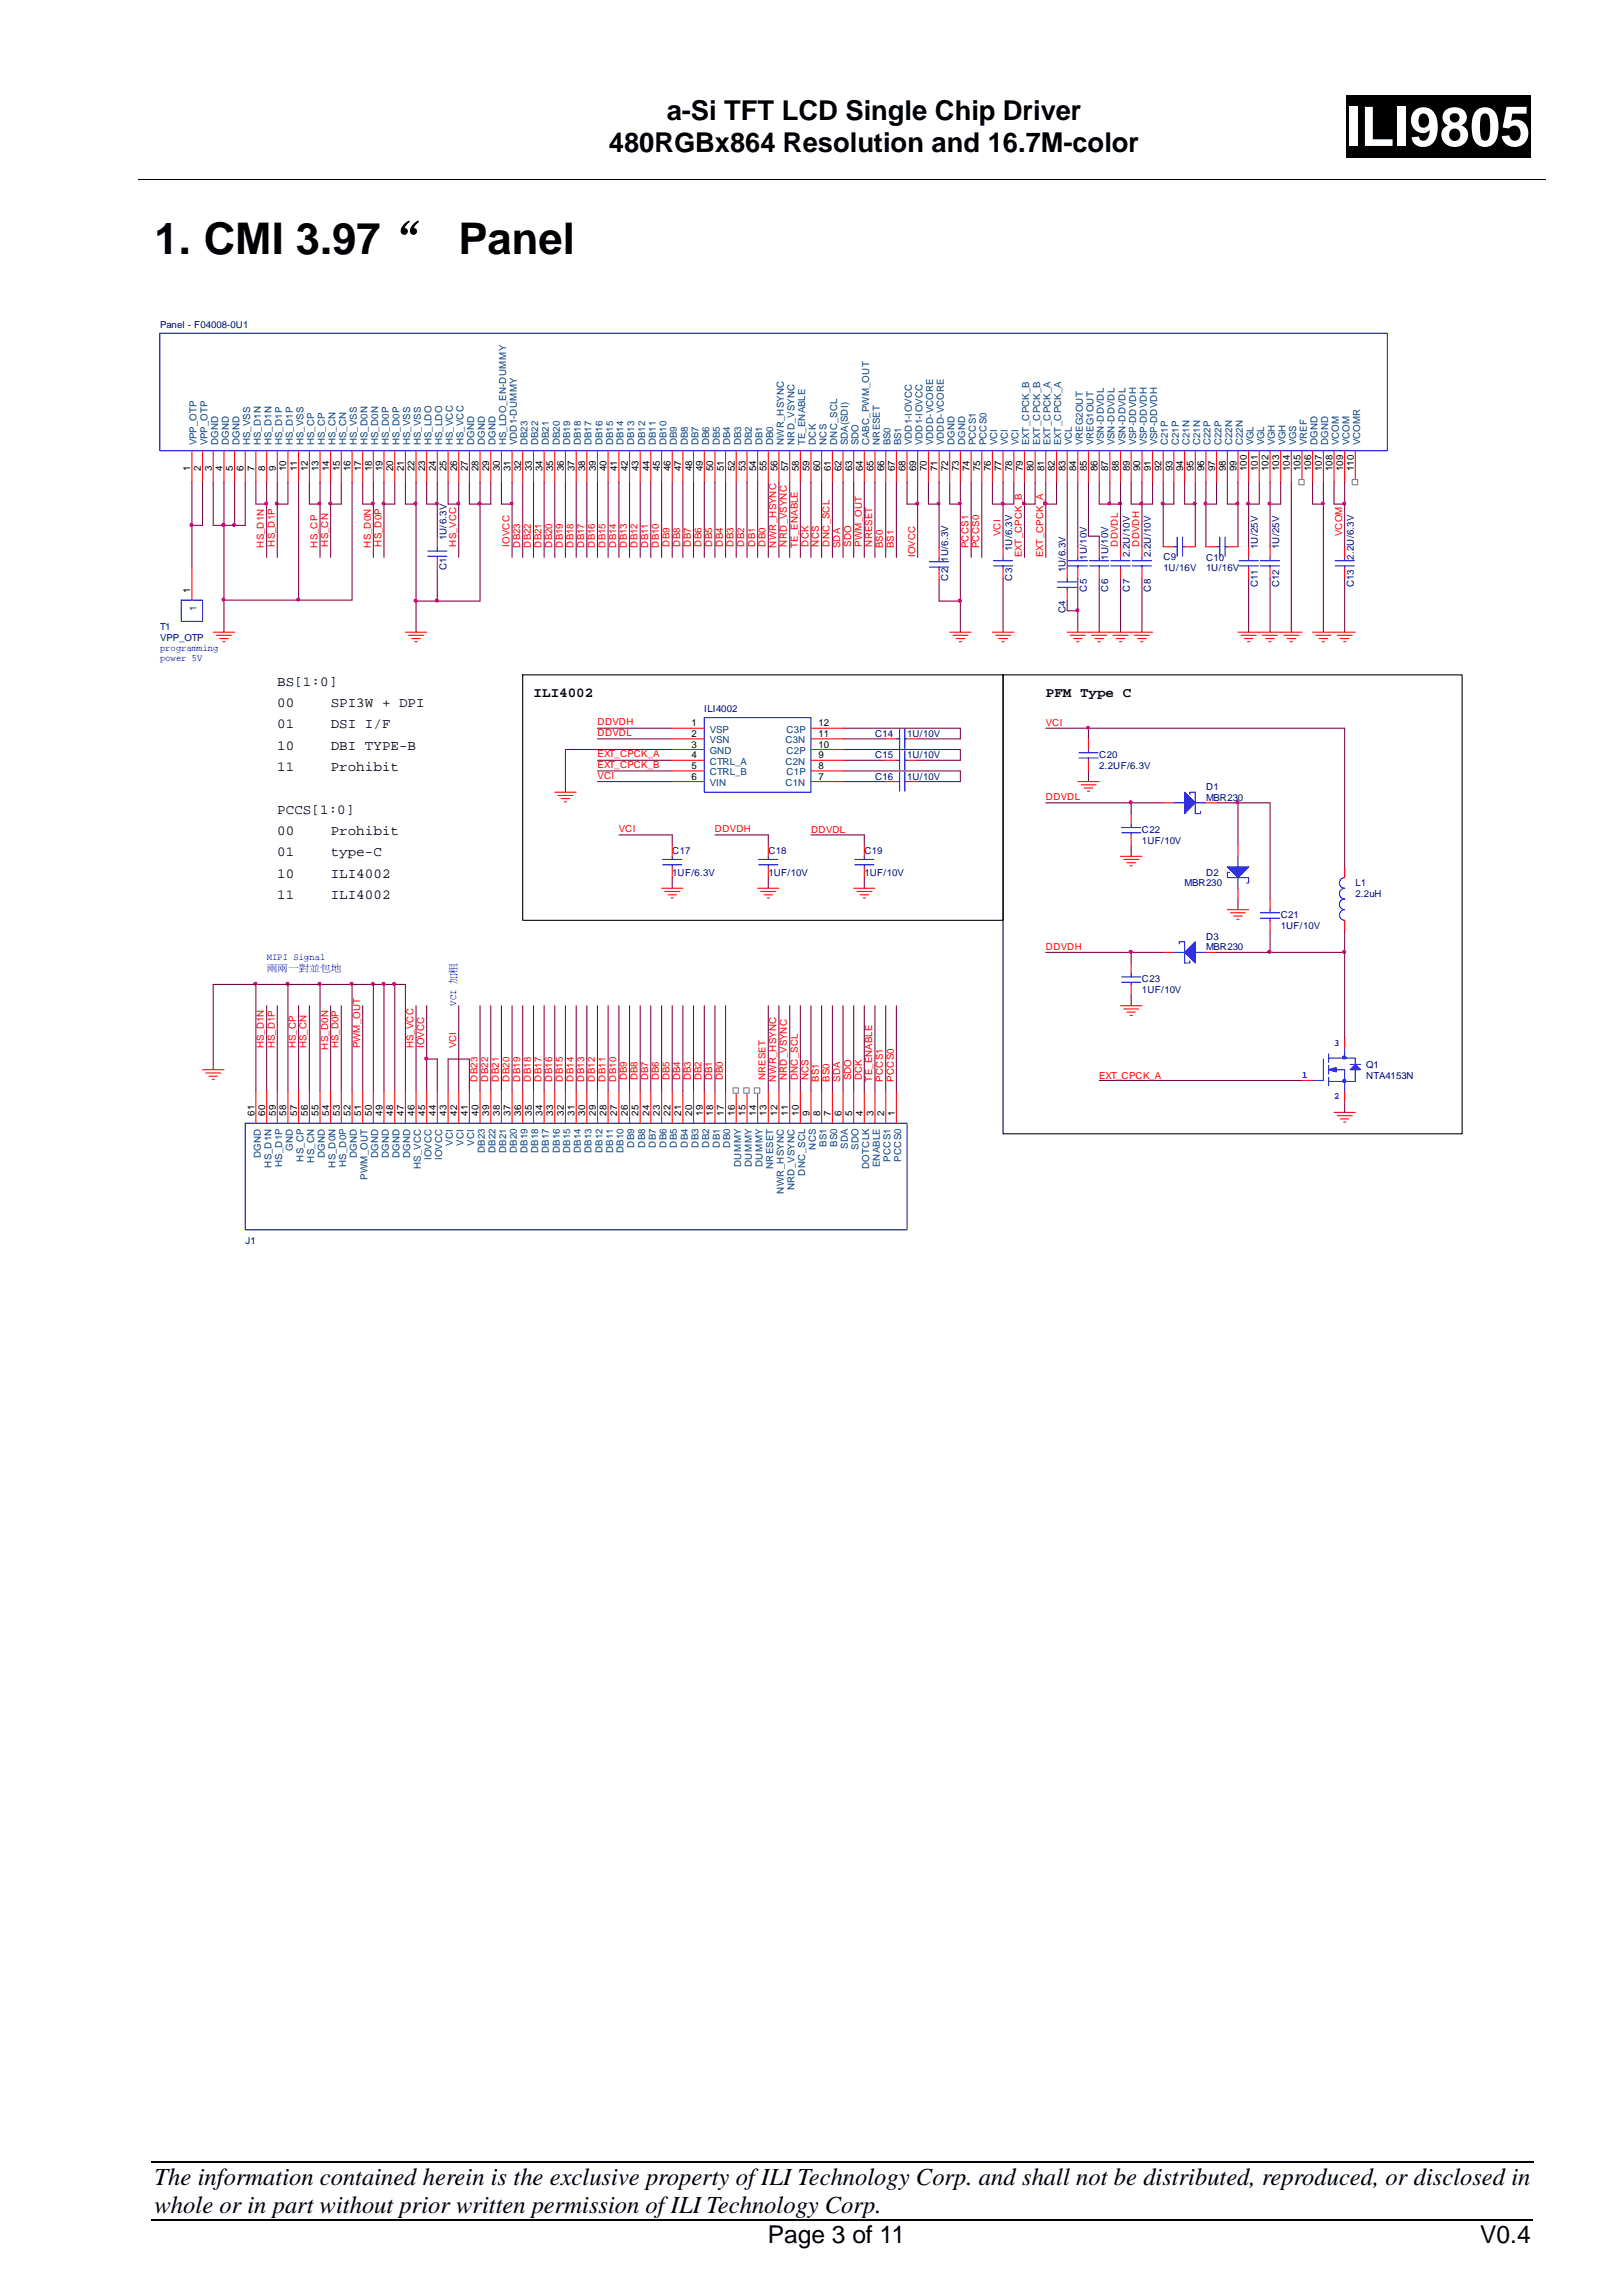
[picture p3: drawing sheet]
<svg xmlns="http://www.w3.org/2000/svg" width="210mm" height="297mm" viewBox="0 0 210 297" stroke-linecap="round" stroke-linejoin="round" font-family="sans-serif">
<defs><g id="words">
<text font-size="7" fill="#fff" x="174.1" y="18.9">ILI9805</text>
<g font-size="5.7">
<text x="20" y="32.9">1. CMI 3.97“</text>
<text x="59.3" y="32.9">Panel</text>
</g>
<g font-size="3.5">
<text x="86.3" y="15.6">a-Si TFT LCD Single Chip Driver</text>
<text x="78.8" y="19.6">480RGBx864 Resolution and 16.7M-color</text>
</g>
<g font-size="3.2">
<text x="20" y="282.7">The information contained herein is the exclusive property ofILI Technology Corp. and shall not be distributed, reproduced, or disclosed in</text>
<text x="20" y="286.3">whole or in part without prior written permission of ILI Technology Corp.</text>
<text x="99.3" y="290.2">Page 3 of 11</text>
<text x="191.5" y="290.2">V0.4</text>
</g>
<g font-size="1.8">
<text x="35.9" y="88.7">BS[1:0]</text>
<text x="35.9" y="94.2">01</text>
<text x="35.9" y="91.5">00</text>
<text x="42.8" y="91.5">SPI3W + DPI</text>
<text x="42.8" y="94.2">DSI I/F</text>
<text x="69" y="90.2">ILI4002</text>
<text x="135.3" y="90.2">PFM Type C</text>
<text x="35.9" y="97">10</text>
<text x="35.9" y="99.8">11</text>
<text x="42.8" y="97">DBI TYPE-B</text>
<text x="42.8" y="99.8">Prohibit</text>
<text x="35.9" y="105.3">PCCS[1:0]</text>
<text x="35.9" y="108">00</text>
<text x="35.9" y="110.8">01</text>
<text x="35.9" y="113.6">10</text>
<text x="42.8" y="113.6">ILI4002</text>
<text x="42.8" y="108">Prohibit</text>
<text x="42.8" y="110.8">type-C</text>
<text x="35.9" y="116.3">11</text>
<text x="42.8" y="116.3">ILI4002</text>
</g>
<g font-size="1.2" fill="#000080">
<text x="20.7" y="42.5">Panel - F04008-0U1</text>
<text x="57.8" y="69.9" transform="rotate(-90 57.8 69.9)">1U/6.3V</text>
<text x="131" y="71.3" transform="rotate(-90 131 71.3)">1U/6.3V</text>
<text x="162.7" y="71" transform="rotate(-90 162.7 71)">1U/25V</text>
<text x="165.5" y="71" transform="rotate(-90 165.5 71)">1U/25V</text>
<text x="57.8" y="73.8" transform="rotate(-90 57.8 73.8)">C1</text>
<text x="122.7" y="75.2" transform="rotate(-90 122.7 75.2)">C2 1U/6.3V</text>
<text x="131" y="75.2" transform="rotate(-90 131 75.2)">C3</text>
<text x="137.9" y="74.1" transform="rotate(-90 137.9 74.1)">1U/6.3V</text>
<text x="140.6" y="76.5" transform="rotate(-90 140.6 76.5)">C5</text>
<text x="140.6" y="72.4" transform="rotate(-90 140.6 72.4)">1U/10V</text>
<text x="143.4" y="76.5" transform="rotate(-90 143.4 76.5)">C6</text>
<text x="143.4" y="72.4" transform="rotate(-90 143.4 72.4)">1U/10V</text>
<text x="146.2" y="76.5" transform="rotate(-90 146.2 76.5)">C7</text>
<text x="146.2" y="72.1" transform="rotate(-90 146.2 72.1)">2.2U/10V</text>
<text x="148.9" y="76.5" transform="rotate(-90 148.9 76.5)">C8</text>
<text x="148.9" y="72.1" transform="rotate(-90 148.9 72.1)">2.2U/10V</text>
<text x="150.5" y="72.4">C9</text>
<text x="150.5" y="73.8">1U/16V</text>
<text x="156" y="72.6">C10</text>
<text x="156" y="73.9">1U/16V</text>
<text x="162.7" y="76" transform="rotate(-90 162.7 76)">C11</text>
<text x="165.5" y="76" transform="rotate(-90 165.5 76)">C12</text>
<text x="175.2" y="76" transform="rotate(-90 175.2 76)">C13</text>
<text x="175.2" y="72.4" transform="rotate(-90 175.2 72.4)">2.2U/6.3V</text>
<text x="20.7" y="81.5">T1</text>
<text x="20.7" y="82.9">VPP_OTP</text>
<text x="137.9" y="79.3" transform="rotate(-90 137.9 79.3)">C4</text>
<text x="91.1" y="92.2">ILI4002</text>
<text x="113.2" y="95.3">C14</text>
<text x="117.4" y="95.3">1U/10V</text>
<text x="113.2" y="98.1">C15</text>
<text x="113.2" y="100.9">C16</text>
<text x="117.4" y="98.1">1U/10V</text>
<text x="117.4" y="100.9">1U/10V</text>
<text x="142.2" y="98.1">C20</text>
<text x="142.2" y="99.5">2.2UF/6.3V</text>
<text x="147.7" y="107.8">C22</text>
<text x="156" y="102.3">D1</text>
<text x="156" y="103.6">MBR230</text>
<text x="87" y="110.5">C17</text>
<text x="87" y="113.3">1UF/6.3V</text>
<text x="99.4" y="110.5">C18</text>
<text x="99.4" y="113.3">1UF/10V</text>
<text x="111.8" y="110.5">C19</text>
<text x="111.8" y="113.3">1UF/10V</text>
<text x="147.7" y="109.2">1UF/10V</text>
<text x="156" y="113.3">D2</text>
<text x="153.3" y="114.7">MBR230</text>
<text x="165.7" y="118.8">C21</text>
<text x="175.4" y="114.7">L1</text>
<text x="175.4" y="116.1">2.2uH</text>
<text x="156" y="121.6">D3</text>
<text x="156" y="123">MBR230</text>
<text x="165.7" y="120.2">1UF/10V</text>
<text x="147.7" y="127.1">C23</text>
<text x="147.7" y="128.5">1UF/10V</text>
<text x="176.7" y="138.2">Q1</text>
<text x="176.7" y="139.5">NTA4153N</text>
<text x="31.7" y="160.9">J1</text>
</g>
<g font-size="1.2" fill="#004080">
<text x="25.4" y="57.6" transform="rotate(-90 25.4 57.6)">VPP_OTP</text>
<text x="26.8" y="57.6" transform="rotate(-90 26.8 57.6)">VPP_OTP</text>
<text x="28.2" y="57.6" transform="rotate(-90 28.2 57.6)">DGND</text>
<text x="29.6" y="57.6" transform="rotate(-90 29.6 57.6)">DGND</text>
<text x="31" y="57.6" transform="rotate(-90 31 57.6)">DGND</text>
<text x="32.4" y="57.6" transform="rotate(-90 32.4 57.6)">HS_VSS</text>
<text x="33.7" y="57.6" transform="rotate(-90 33.7 57.6)">HS_D1N</text>
<text x="35.1" y="57.6" transform="rotate(-90 35.1 57.6)">HS_D1N</text>
<text x="36.5" y="57.6" transform="rotate(-90 36.5 57.6)">HS_D1P</text>
<text x="37.9" y="57.6" transform="rotate(-90 37.9 57.6)">HS_D1P</text>
<text x="39.3" y="57.6" transform="rotate(-90 39.3 57.6)">HS_VSS</text>
<text x="40.6" y="57.6" transform="rotate(-90 40.6 57.6)">HS_CP</text>
<text x="42" y="57.6" transform="rotate(-90 42 57.6)">HS_CP</text>
<text x="43.4" y="57.6" transform="rotate(-90 43.4 57.6)">HS_CN</text>
<text x="44.8" y="57.6" transform="rotate(-90 44.8 57.6)">HS_CN</text>
<text x="46.2" y="57.6" transform="rotate(-90 46.2 57.6)">HS_VSS</text>
<text x="47.5" y="57.6" transform="rotate(-90 47.5 57.6)">HS_D0N</text>
<text x="48.9" y="57.6" transform="rotate(-90 48.9 57.6)">HS_D0N</text>
<text x="50.3" y="57.6" transform="rotate(-90 50.3 57.6)">HS_D0P</text>
<text x="51.7" y="57.6" transform="rotate(-90 51.7 57.6)">HS_D0P</text>
<text x="53.1" y="57.6" transform="rotate(-90 53.1 57.6)">HS_VSS</text>
<text x="54.4" y="57.6" transform="rotate(-90 54.4 57.6)">HS_VSS</text>
<text x="55.8" y="57.6" transform="rotate(-90 55.8 57.6)">HS_LDO</text>
<text x="57.2" y="57.6" transform="rotate(-90 57.2 57.6)">HS_LDO</text>
<text x="58.6" y="57.6" transform="rotate(-90 58.6 57.6)">HS_VCC</text>
<text x="60" y="57.6" transform="rotate(-90 60 57.6)">HS_VCC</text>
<text x="61.4" y="57.6" transform="rotate(-90 61.4 57.6)">DGND</text>
<text x="62.7" y="57.6" transform="rotate(-90 62.7 57.6)">DGND</text>
<text x="64.1" y="57.6" transform="rotate(-90 64.1 57.6)">DGND</text>
<text x="65.5" y="57.6" transform="rotate(-90 65.5 57.6)">HS_LDO_EN-DUMMY</text>
<text x="66.9" y="57.6" transform="rotate(-90 66.9 57.6)">VDD1-DUMMY</text>
<text x="68.3" y="57.6" transform="rotate(-90 68.3 57.6)">DB23</text>
<text x="69.6" y="57.6" transform="rotate(-90 69.6 57.6)">DB22</text>
<text x="71" y="57.6" transform="rotate(-90 71 57.6)">DB21</text>
<text x="72.4" y="57.6" transform="rotate(-90 72.4 57.6)">DB20</text>
<text x="73.8" y="57.6" transform="rotate(-90 73.8 57.6)">DB19</text>
<text x="75.2" y="57.6" transform="rotate(-90 75.2 57.6)">DB18</text>
<text x="76.5" y="57.6" transform="rotate(-90 76.5 57.6)">DB17</text>
<text x="77.9" y="57.6" transform="rotate(-90 77.9 57.6)">DB16</text>
<text x="79.3" y="57.6" transform="rotate(-90 79.3 57.6)">DB15</text>
<text x="80.7" y="57.6" transform="rotate(-90 80.7 57.6)">DB14</text>
<text x="82.1" y="57.6" transform="rotate(-90 82.1 57.6)">DB13</text>
<text x="83.5" y="57.6" transform="rotate(-90 83.5 57.6)">DB12</text>
<text x="84.8" y="57.6" transform="rotate(-90 84.8 57.6)">DB11</text>
<text x="86.2" y="57.6" transform="rotate(-90 86.2 57.6)">DB10</text>
<text x="87.6" y="57.6" transform="rotate(-90 87.6 57.6)">DB9</text>
<text x="89" y="57.6" transform="rotate(-90 89 57.6)">DB8</text>
<text x="90.4" y="57.6" transform="rotate(-90 90.4 57.6)">DB7</text>
<text x="91.7" y="57.6" transform="rotate(-90 91.7 57.6)">DB6</text>
<text x="93.1" y="57.6" transform="rotate(-90 93.1 57.6)">DB5</text>
<text x="94.5" y="57.6" transform="rotate(-90 94.5 57.6)">DB4</text>
<text x="95.9" y="57.6" transform="rotate(-90 95.9 57.6)">DB3</text>
<text x="97.3" y="57.6" transform="rotate(-90 97.3 57.6)">DB2</text>
<text x="98.6" y="57.6" transform="rotate(-90 98.6 57.6)">DB1</text>
<text x="100" y="57.6" transform="rotate(-90 100 57.6)">DB0</text>
<text x="101.4" y="57.6" transform="rotate(-90 101.4 57.6)">NWR_HSYNC</text>
<text x="102.8" y="57.6" transform="rotate(-90 102.8 57.6)">NRD_VSYNC</text>
<text x="104.2" y="57.6" transform="rotate(-90 104.2 57.6)">TE_ENABLE</text>
<text x="105.5" y="57.6" transform="rotate(-90 105.5 57.6)">DCK</text>
<text x="106.9" y="57.6" transform="rotate(-90 106.9 57.6)">NCS</text>
<text x="108.3" y="57.6" transform="rotate(-90 108.3 57.6)">DNC_SCL</text>
<text x="109.7" y="57.6" transform="rotate(-90 109.7 57.6)">SDA(SDI)</text>
<text x="111.1" y="57.6" transform="rotate(-90 111.1 57.6)">SDO</text>
<text x="112.5" y="57.6" transform="rotate(-90 112.5 57.6)">CABC_PWM_OUT</text>
<text x="113.8" y="57.6" transform="rotate(-90 113.8 57.6)">NRESET</text>
<text x="115.2" y="57.6" transform="rotate(-90 115.2 57.6)">BS0</text>
<text x="116.6" y="57.6" transform="rotate(-90 116.6 57.6)">BS1</text>
<text x="118" y="57.6" transform="rotate(-90 118 57.6)">VDD1-IOVCC</text>
<text x="119.4" y="57.6" transform="rotate(-90 119.4 57.6)">VDD1-IOVCC</text>
<text x="120.7" y="57.6" transform="rotate(-90 120.7 57.6)">VDDD-VCORE</text>
<text x="122.1" y="57.6" transform="rotate(-90 122.1 57.6)">VDDD-VCORE</text>
<text x="123.5" y="57.6" transform="rotate(-90 123.5 57.6)">DGND</text>
<text x="124.9" y="57.6" transform="rotate(-90 124.9 57.6)">DGND</text>
<text x="126.3" y="57.6" transform="rotate(-90 126.3 57.6)">PCCS1</text>
<text x="127.6" y="57.6" transform="rotate(-90 127.6 57.6)">PCCS0</text>
<text x="129" y="57.6" transform="rotate(-90 129 57.6)">VCI</text>
<text x="130.4" y="57.6" transform="rotate(-90 130.4 57.6)">VCI</text>
<text x="131.8" y="57.6" transform="rotate(-90 131.8 57.6)">VCI</text>
<text x="133.2" y="57.6" transform="rotate(-90 133.2 57.6)">EXT_CPCK_B</text>
<text x="134.6" y="57.6" transform="rotate(-90 134.6 57.6)">EXT_CPCK_B</text>
<text x="135.9" y="57.6" transform="rotate(-90 135.9 57.6)">EXT_CPCK_A</text>
<text x="137.3" y="57.6" transform="rotate(-90 137.3 57.6)">EXT_CPCK_A</text>
<text x="138.7" y="57.6" transform="rotate(-90 138.7 57.6)">VCL</text>
<text x="140.1" y="57.6" transform="rotate(-90 140.1 57.6)">VREG2OUT</text>
<text x="141.5" y="57.6" transform="rotate(-90 141.5 57.6)">VREG1OUT</text>
<text x="142.8" y="57.6" transform="rotate(-90 142.8 57.6)">VSN-DDVDL</text>
<text x="144.2" y="57.6" transform="rotate(-90 144.2 57.6)">VSN-DDVDL</text>
<text x="145.6" y="57.6" transform="rotate(-90 145.6 57.6)">VSN-DDVDL</text>
<text x="147" y="57.6" transform="rotate(-90 147 57.6)">VSP-DDVDH</text>
<text x="148.4" y="57.6" transform="rotate(-90 148.4 57.6)">VSP-DDVDH</text>
<text x="149.7" y="57.6" transform="rotate(-90 149.7 57.6)">VSP-DDVDH</text>
<text x="151.1" y="57.6" transform="rotate(-90 151.1 57.6)">C21P</text>
<text x="152.5" y="57.6" transform="rotate(-90 152.5 57.6)">C21P</text>
<text x="153.9" y="57.6" transform="rotate(-90 153.9 57.6)">C21N</text>
<text x="155.3" y="57.6" transform="rotate(-90 155.3 57.6)">C21N</text>
<text x="156.6" y="57.6" transform="rotate(-90 156.6 57.6)">C22P</text>
<text x="158" y="57.6" transform="rotate(-90 158 57.6)">C22P</text>
<text x="159.4" y="57.6" transform="rotate(-90 159.4 57.6)">C22N</text>
<text x="160.8" y="57.6" transform="rotate(-90 160.8 57.6)">C22N</text>
<text x="162.2" y="57.6" transform="rotate(-90 162.2 57.6)">VGL</text>
<text x="163.6" y="57.6" transform="rotate(-90 163.6 57.6)">VGL</text>
<text x="164.9" y="57.6" transform="rotate(-90 164.9 57.6)">VGH</text>
<text x="166.3" y="57.6" transform="rotate(-90 166.3 57.6)">VGH</text>
<text x="167.7" y="57.6" transform="rotate(-90 167.7 57.6)">VGS</text>
<text x="169.1" y="57.6" transform="rotate(-90 169.1 57.6)">VREF</text>
<text x="170.5" y="57.6" transform="rotate(-90 170.5 57.6)">DGND</text>
<text x="171.8" y="57.6" transform="rotate(-90 171.8 57.6)">DGND</text>
<text x="173.2" y="57.6" transform="rotate(-90 173.2 57.6)">VCOM</text>
<text x="174.6" y="57.6" transform="rotate(-90 174.6 57.6)">VCOM</text>
<text x="176" y="57.6" transform="rotate(-90 176 57.6)">VCOMR</text>
<text x="25.4" y="79" transform="rotate(-90 25.4 79)">1</text>
<text x="91.8" y="94.8">VSP</text>
<text x="101.7" y="94.8">C3P</text>
<text x="91.8" y="96.2">VSN</text>
<text x="91.8" y="97.6">GND</text>
<text x="91.8" y="98.9">CTRL_A</text>
<text x="91.8" y="100.3">CTRL_B</text>
<text x="91.8" y="101.7">VIN</text>
<text x="101.6" y="96.2">C3N</text>
<text x="101.6" y="98.9">C2N</text>
<text x="101.6" y="101.7">C1N</text>
<text x="101.7" y="97.6">C2P</text>
<text x="101.7" y="100.3">C1P</text>
<text x="33.7" y="149.9" transform="rotate(-90 33.7 149.9)">DGND</text>
<text x="37.9" y="148.9" transform="rotate(-90 37.9 148.9)">GND</text>
<text x="42" y="149.9" transform="rotate(-90 42 149.9)">DGND</text>
<text x="46.2" y="149.9" transform="rotate(-90 46.2 149.9)">DGND</text>
<text x="48.9" y="149.9" transform="rotate(-90 48.9 149.9)">DGND</text>
<text x="50.3" y="149.9" transform="rotate(-90 50.3 149.9)">DGND</text>
<text x="51.7" y="149.9" transform="rotate(-90 51.7 149.9)">DGND</text>
<text x="53.1" y="149.9" transform="rotate(-90 53.1 149.9)">DGND</text>
<text x="58.6" y="148.2" transform="rotate(-90 58.6 148.2)">VCI</text>
<text x="60" y="148.2" transform="rotate(-90 60 148.2)">VCI</text>
<text x="61.4" y="148.2" transform="rotate(-90 61.4 148.2)">VCI</text>
<text x="62.7" y="149.2" transform="rotate(-90 62.7 149.2)">DB23</text>
<text x="64.1" y="149.2" transform="rotate(-90 64.1 149.2)">DB22</text>
<text x="65.5" y="149.2" transform="rotate(-90 65.5 149.2)">DB21</text>
<text x="66.9" y="149.2" transform="rotate(-90 66.9 149.2)">DB20</text>
<text x="68.3" y="149.2" transform="rotate(-90 68.3 149.2)">DB19</text>
<text x="69.6" y="149.2" transform="rotate(-90 69.6 149.2)">DB18</text>
<text x="71" y="149.2" transform="rotate(-90 71 149.2)">DB17</text>
<text x="72.4" y="149.2" transform="rotate(-90 72.4 149.2)">DB16</text>
<text x="73.8" y="149.2" transform="rotate(-90 73.8 149.2)">DB15</text>
<text x="75.2" y="149.2" transform="rotate(-90 75.2 149.2)">DB14</text>
<text x="76.5" y="149.2" transform="rotate(-90 76.5 149.2)">DB13</text>
<text x="77.9" y="149.2" transform="rotate(-90 77.9 149.2)">DB12</text>
<text x="79.3" y="149.2" transform="rotate(-90 79.3 149.2)">DB11</text>
<text x="80.7" y="149.2" transform="rotate(-90 80.7 149.2)">DB10</text>
<text x="82.1" y="148.5" transform="rotate(-90 82.1 148.5)">DB9</text>
<text x="83.5" y="148.5" transform="rotate(-90 83.5 148.5)">DB8</text>
<text x="84.8" y="148.5" transform="rotate(-90 84.8 148.5)">DB7</text>
<text x="86.2" y="148.5" transform="rotate(-90 86.2 148.5)">DB6</text>
<text x="87.6" y="148.5" transform="rotate(-90 87.6 148.5)">DB5</text>
<text x="89" y="148.5" transform="rotate(-90 89 148.5)">DB4</text>
<text x="90.4" y="148.5" transform="rotate(-90 90.4 148.5)">DB3</text>
<text x="91.7" y="148.5" transform="rotate(-90 91.7 148.5)">DB2</text>
<text x="93.1" y="148.5" transform="rotate(-90 93.1 148.5)">DB1</text>
<text x="94.5" y="148.5" transform="rotate(-90 94.5 148.5)">DB0</text>
<text x="105.5" y="148.8" transform="rotate(-90 105.5 148.8)">NCS</text>
<text x="106.9" y="148.4" transform="rotate(-90 106.9 148.4)">BS1</text>
<text x="108.3" y="148.4" transform="rotate(-90 108.3 148.4)">BS0</text>
<text x="109.7" y="148.6" transform="rotate(-90 109.7 148.6)">SDA</text>
<text x="111.1" y="148.8" transform="rotate(-90 111.1 148.8)">SDO</text>
<text x="35.1" y="151.1" transform="rotate(-90 35.1 151.1)">HS_D1N</text>
<text x="36.5" y="151" transform="rotate(-90 36.5 151)">HS_D1P</text>
<text x="39.3" y="150.3" transform="rotate(-90 39.3 150.3)">HS_CP</text>
<text x="40.6" y="150.4" transform="rotate(-90 40.6 150.4)">HS_CN</text>
<text x="43.4" y="151.1" transform="rotate(-90 43.4 151.1)">HS_D0N</text>
<text x="44.8" y="151" transform="rotate(-90 44.8 151)">HS_D0P</text>
<text x="47.5" y="152.6" transform="rotate(-90 47.5 152.6)">PWM_OUT</text>
<text x="54.4" y="151.3" transform="rotate(-90 54.4 151.3)">HS_VCC</text>
<text x="55.8" y="150.1" transform="rotate(-90 55.8 150.1)">IOVCC</text>
<text x="57.2" y="150.1" transform="rotate(-90 57.2 150.1)">IOVCC</text>
<text x="95.9" y="151" transform="rotate(-90 95.9 151)">DUMMY</text>
<text x="97.3" y="151" transform="rotate(-90 97.3 151)">DUMMY</text>
<text x="98.6" y="151" transform="rotate(-90 98.6 151)">DUMMY</text>
<text x="100" y="151.3" transform="rotate(-90 100 151.3)">NRESET</text>
<text x="101.4" y="154.4" transform="rotate(-90 101.4 154.4)">NWR_HSYNC</text>
<text x="102.8" y="154" transform="rotate(-90 102.8 154)">NRD_VSYNC</text>
<text x="104.2" y="152.1" transform="rotate(-90 104.2 152.1)">DNC_SCL</text>
<text x="112.5" y="151.3" transform="rotate(-90 112.5 151.3)">DOTCLK</text>
<text x="113.8" y="151" transform="rotate(-90 113.8 151)">ENABLE</text>
<text x="115.2" y="150.3" transform="rotate(-90 115.2 150.3)">PCCS1</text>
<text x="116.6" y="150.3" transform="rotate(-90 116.6 150.3)">PCCS0</text>
</g>
<g font-size="1.2">
<text x="24.6" y="60.9" transform="rotate(-90 24.6 60.9)">1</text>
<text x="26" y="60.9" transform="rotate(-90 26 60.9)">2</text>
<text x="27.4" y="60.9" transform="rotate(-90 27.4 60.9)">3</text>
<text x="28.8" y="60.9" transform="rotate(-90 28.8 60.9)">4</text>
<text x="30.1" y="60.9" transform="rotate(-90 30.1 60.9)">5</text>
<text x="31.5" y="60.9" transform="rotate(-90 31.5 60.9)">6</text>
<text x="32.9" y="60.9" transform="rotate(-90 32.9 60.9)">7</text>
<text x="34.3" y="60.9" transform="rotate(-90 34.3 60.9)">8</text>
<text x="35.7" y="60.9" transform="rotate(-90 35.7 60.9)">9</text>
<text x="37" y="60.9" transform="rotate(-90 37 60.9)">10</text>
<text x="38.4" y="60.9" transform="rotate(-90 38.4 60.9)">11</text>
<text x="39.8" y="60.9" transform="rotate(-90 39.8 60.9)">12</text>
<text x="41.2" y="60.9" transform="rotate(-90 41.2 60.9)">13</text>
<text x="42.6" y="60.9" transform="rotate(-90 42.6 60.9)">14</text>
<text x="44" y="60.9" transform="rotate(-90 44 60.9)">15</text>
<text x="45.3" y="60.9" transform="rotate(-90 45.3 60.9)">16</text>
<text x="46.7" y="60.9" transform="rotate(-90 46.7 60.9)">17</text>
<text x="48.1" y="60.9" transform="rotate(-90 48.1 60.9)">18</text>
<text x="49.5" y="60.9" transform="rotate(-90 49.5 60.9)">19</text>
<text x="50.9" y="60.9" transform="rotate(-90 50.9 60.9)">20</text>
<text x="52.2" y="60.9" transform="rotate(-90 52.2 60.9)">21</text>
<text x="53.6" y="60.9" transform="rotate(-90 53.6 60.9)">22</text>
<text x="55" y="60.9" transform="rotate(-90 55 60.9)">23</text>
<text x="56.4" y="60.9" transform="rotate(-90 56.4 60.9)">24</text>
<text x="57.8" y="60.9" transform="rotate(-90 57.8 60.9)">25</text>
<text x="59.1" y="60.9" transform="rotate(-90 59.1 60.9)">26</text>
<text x="60.5" y="60.9" transform="rotate(-90 60.5 60.9)">27</text>
<text x="61.9" y="60.9" transform="rotate(-90 61.9 60.9)">28</text>
<text x="63.3" y="60.9" transform="rotate(-90 63.3 60.9)">29</text>
<text x="64.7" y="60.9" transform="rotate(-90 64.7 60.9)">30</text>
<text x="66" y="60.9" transform="rotate(-90 66 60.9)">31</text>
<text x="67.4" y="60.9" transform="rotate(-90 67.4 60.9)">32</text>
<text x="68.8" y="60.9" transform="rotate(-90 68.8 60.9)">33</text>
<text x="70.2" y="60.9" transform="rotate(-90 70.2 60.9)">34</text>
<text x="71.6" y="60.9" transform="rotate(-90 71.6 60.9)">35</text>
<text x="73" y="60.9" transform="rotate(-90 73 60.9)">36</text>
<text x="74.3" y="60.9" transform="rotate(-90 74.3 60.9)">37</text>
<text x="75.7" y="60.9" transform="rotate(-90 75.7 60.9)">38</text>
<text x="77.1" y="60.9" transform="rotate(-90 77.1 60.9)">39</text>
<text x="78.5" y="60.9" transform="rotate(-90 78.5 60.9)">40</text>
<text x="79.9" y="60.9" transform="rotate(-90 79.9 60.9)">41</text>
<text x="81.2" y="60.9" transform="rotate(-90 81.2 60.9)">42</text>
<text x="82.6" y="60.9" transform="rotate(-90 82.6 60.9)">43</text>
<text x="84" y="60.9" transform="rotate(-90 84 60.9)">44</text>
<text x="85.4" y="60.9" transform="rotate(-90 85.4 60.9)">45</text>
<text x="86.8" y="60.9" transform="rotate(-90 86.8 60.9)">46</text>
<text x="88.1" y="60.9" transform="rotate(-90 88.1 60.9)">47</text>
<text x="89.5" y="60.9" transform="rotate(-90 89.5 60.9)">48</text>
<text x="90.9" y="60.9" transform="rotate(-90 90.9 60.9)">49</text>
<text x="92.3" y="60.9" transform="rotate(-90 92.3 60.9)">50</text>
<text x="93.7" y="60.9" transform="rotate(-90 93.7 60.9)">51</text>
<text x="95.1" y="60.9" transform="rotate(-90 95.1 60.9)">52</text>
<text x="96.4" y="60.9" transform="rotate(-90 96.4 60.9)">53</text>
<text x="97.8" y="60.9" transform="rotate(-90 97.8 60.9)">54</text>
<text x="99.2" y="60.9" transform="rotate(-90 99.2 60.9)">55</text>
<text x="100.6" y="60.9" transform="rotate(-90 100.6 60.9)">56</text>
<text x="102" y="60.9" transform="rotate(-90 102 60.9)">57</text>
<text x="103.3" y="60.9" transform="rotate(-90 103.3 60.9)">58</text>
<text x="104.7" y="60.9" transform="rotate(-90 104.7 60.9)">59</text>
<text x="106.1" y="60.9" transform="rotate(-90 106.1 60.9)">60</text>
<text x="107.5" y="60.9" transform="rotate(-90 107.5 60.9)">61</text>
<text x="108.9" y="60.9" transform="rotate(-90 108.9 60.9)">62</text>
<text x="110.2" y="60.9" transform="rotate(-90 110.2 60.9)">63</text>
<text x="111.6" y="60.9" transform="rotate(-90 111.6 60.9)">64</text>
<text x="113" y="60.9" transform="rotate(-90 113 60.9)">65</text>
<text x="114.4" y="60.9" transform="rotate(-90 114.4 60.9)">66</text>
<text x="115.8" y="60.9" transform="rotate(-90 115.8 60.9)">67</text>
<text x="117.1" y="60.9" transform="rotate(-90 117.1 60.9)">68</text>
<text x="118.5" y="60.9" transform="rotate(-90 118.5 60.9)">69</text>
<text x="119.9" y="60.9" transform="rotate(-90 119.9 60.9)">70</text>
<text x="121.3" y="60.9" transform="rotate(-90 121.3 60.9)">71</text>
<text x="122.7" y="60.9" transform="rotate(-90 122.7 60.9)">72</text>
<text x="124.1" y="60.9" transform="rotate(-90 124.1 60.9)">73</text>
<text x="125.4" y="60.9" transform="rotate(-90 125.4 60.9)">74</text>
<text x="126.8" y="60.9" transform="rotate(-90 126.8 60.9)">75</text>
<text x="128.2" y="60.9" transform="rotate(-90 128.2 60.9)">76</text>
<text x="129.6" y="60.9" transform="rotate(-90 129.6 60.9)">77</text>
<text x="131" y="60.9" transform="rotate(-90 131 60.9)">78</text>
<text x="132.3" y="60.9" transform="rotate(-90 132.3 60.9)">79</text>
<text x="133.7" y="60.9" transform="rotate(-90 133.7 60.9)">80</text>
<text x="135.1" y="60.9" transform="rotate(-90 135.1 60.9)">81</text>
<text x="136.5" y="60.9" transform="rotate(-90 136.5 60.9)">82</text>
<text x="137.9" y="60.9" transform="rotate(-90 137.9 60.9)">83</text>
<text x="139.2" y="60.9" transform="rotate(-90 139.2 60.9)">84</text>
<text x="140.6" y="60.9" transform="rotate(-90 140.6 60.9)">85</text>
<text x="142" y="60.9" transform="rotate(-90 142 60.9)">86</text>
<text x="143.4" y="60.9" transform="rotate(-90 143.4 60.9)">87</text>
<text x="144.8" y="60.9" transform="rotate(-90 144.8 60.9)">88</text>
<text x="146.2" y="60.9" transform="rotate(-90 146.2 60.9)">89</text>
<text x="147.5" y="60.9" transform="rotate(-90 147.5 60.9)">90</text>
<text x="148.9" y="60.9" transform="rotate(-90 148.9 60.9)">91</text>
<text x="150.3" y="60.9" transform="rotate(-90 150.3 60.9)">92</text>
<text x="151.7" y="60.9" transform="rotate(-90 151.7 60.9)">93</text>
<text x="153.1" y="60.9" transform="rotate(-90 153.1 60.9)">94</text>
<text x="154.4" y="60.9" transform="rotate(-90 154.4 60.9)">95</text>
<text x="155.8" y="60.9" transform="rotate(-90 155.8 60.9)">96</text>
<text x="157.2" y="60.9" transform="rotate(-90 157.2 60.9)">97</text>
<text x="158.6" y="60.9" transform="rotate(-90 158.6 60.9)">98</text>
<text x="160" y="60.9" transform="rotate(-90 160 60.9)">99</text>
<text x="161.3" y="60.9" transform="rotate(-90 161.3 60.9)">100</text>
<text x="162.7" y="60.9" transform="rotate(-90 162.7 60.9)">101</text>
<text x="164.1" y="60.9" transform="rotate(-90 164.1 60.9)">102</text>
<text x="165.5" y="60.9" transform="rotate(-90 165.5 60.9)">103</text>
<text x="166.9" y="60.9" transform="rotate(-90 166.9 60.9)">104</text>
<text x="168.3" y="60.9" transform="rotate(-90 168.3 60.9)">105</text>
<text x="169.6" y="60.9" transform="rotate(-90 169.6 60.9)">106</text>
<text x="171" y="60.9" transform="rotate(-90 171 60.9)">107</text>
<text x="172.4" y="60.9" transform="rotate(-90 172.4 60.9)">108</text>
<text x="173.8" y="60.9" transform="rotate(-90 173.8 60.9)">109</text>
<text x="175.2" y="60.9" transform="rotate(-90 175.2 60.9)">110</text>
<text x="24.6" y="76.7" transform="rotate(-90 24.6 76.7)">1</text>
<text x="89.5" y="94">1</text>
<text x="89.5" y="95.3">2</text>
<text x="105.9" y="94">12</text>
<text x="105.9" y="95.3">11</text>
<text x="89.5" y="96.7">3</text>
<text x="89.5" y="98.1">4</text>
<text x="89.5" y="99.5">5</text>
<text x="89.5" y="100.9">6</text>
<text x="105.9" y="96.7">10</text>
<text x="105.9" y="98.1">9</text>
<text x="105.9" y="99.5">8</text>
<text x="105.9" y="100.9">7</text>
<text x="32.9" y="144.3" transform="rotate(-90 32.9 144.3)">61</text>
<text x="34.3" y="144.3" transform="rotate(-90 34.3 144.3)">60</text>
<text x="35.7" y="144.3" transform="rotate(-90 35.7 144.3)">59</text>
<text x="37" y="144.3" transform="rotate(-90 37 144.3)">58</text>
<text x="38.4" y="144.3" transform="rotate(-90 38.4 144.3)">57</text>
<text x="39.8" y="144.3" transform="rotate(-90 39.8 144.3)">56</text>
<text x="41.2" y="144.3" transform="rotate(-90 41.2 144.3)">55</text>
<text x="42.6" y="144.3" transform="rotate(-90 42.6 144.3)">54</text>
<text x="44" y="144.3" transform="rotate(-90 44 144.3)">53</text>
<text x="45.3" y="144.3" transform="rotate(-90 45.3 144.3)">52</text>
<text x="46.7" y="144.3" transform="rotate(-90 46.7 144.3)">51</text>
<text x="48.1" y="144.3" transform="rotate(-90 48.1 144.3)">50</text>
<text x="49.5" y="144.3" transform="rotate(-90 49.5 144.3)">49</text>
<text x="50.9" y="144.3" transform="rotate(-90 50.9 144.3)">48</text>
<text x="52.2" y="144.3" transform="rotate(-90 52.2 144.3)">47</text>
<text x="53.6" y="144.3" transform="rotate(-90 53.6 144.3)">46</text>
<text x="55" y="144.3" transform="rotate(-90 55 144.3)">45</text>
<text x="56.4" y="144.3" transform="rotate(-90 56.4 144.3)">44</text>
<text x="57.8" y="144.3" transform="rotate(-90 57.8 144.3)">43</text>
<text x="59.1" y="144.3" transform="rotate(-90 59.1 144.3)">42</text>
<text x="60.5" y="144.3" transform="rotate(-90 60.5 144.3)">41</text>
<text x="61.9" y="144.3" transform="rotate(-90 61.9 144.3)">40</text>
<text x="63.3" y="144.3" transform="rotate(-90 63.3 144.3)">39</text>
<text x="64.7" y="144.3" transform="rotate(-90 64.7 144.3)">38</text>
<text x="66" y="144.3" transform="rotate(-90 66 144.3)">37</text>
<text x="67.4" y="144.3" transform="rotate(-90 67.4 144.3)">36</text>
<text x="68.8" y="144.3" transform="rotate(-90 68.8 144.3)">35</text>
<text x="70.2" y="144.3" transform="rotate(-90 70.2 144.3)">34</text>
<text x="71.6" y="144.3" transform="rotate(-90 71.6 144.3)">33</text>
<text x="73" y="144.3" transform="rotate(-90 73 144.3)">32</text>
<text x="74.3" y="144.3" transform="rotate(-90 74.3 144.3)">31</text>
<text x="75.7" y="144.3" transform="rotate(-90 75.7 144.3)">30</text>
<text x="77.1" y="144.3" transform="rotate(-90 77.1 144.3)">29</text>
<text x="78.5" y="144.3" transform="rotate(-90 78.5 144.3)">28</text>
<text x="79.9" y="144.3" transform="rotate(-90 79.9 144.3)">27</text>
<text x="81.2" y="144.3" transform="rotate(-90 81.2 144.3)">26</text>
<text x="82.6" y="144.3" transform="rotate(-90 82.6 144.3)">25</text>
<text x="84" y="144.3" transform="rotate(-90 84 144.3)">24</text>
<text x="85.4" y="144.3" transform="rotate(-90 85.4 144.3)">23</text>
<text x="86.8" y="144.3" transform="rotate(-90 86.8 144.3)">22</text>
<text x="88.1" y="144.3" transform="rotate(-90 88.1 144.3)">21</text>
<text x="89.5" y="144.3" transform="rotate(-90 89.5 144.3)">20</text>
<text x="90.9" y="144.3" transform="rotate(-90 90.9 144.3)">19</text>
<text x="92.3" y="144.3" transform="rotate(-90 92.3 144.3)">18</text>
<text x="93.7" y="144.3" transform="rotate(-90 93.7 144.3)">17</text>
<text x="95.1" y="144.3" transform="rotate(-90 95.1 144.3)">16</text>
<text x="96.4" y="144.3" transform="rotate(-90 96.4 144.3)">15</text>
<text x="97.8" y="144.3" transform="rotate(-90 97.8 144.3)">14</text>
<text x="99.2" y="144.3" transform="rotate(-90 99.2 144.3)">13</text>
<text x="100.6" y="144.3" transform="rotate(-90 100.6 144.3)">12</text>
<text x="102" y="144.3" transform="rotate(-90 102 144.3)">11</text>
<text x="103.3" y="144.3" transform="rotate(-90 103.3 144.3)">10</text>
<text x="104.7" y="144.3" transform="rotate(-90 104.7 144.3)">9</text>
<text x="106.1" y="144.3" transform="rotate(-90 106.1 144.3)">8</text>
<text x="107.5" y="144.3" transform="rotate(-90 107.5 144.3)">7</text>
<text x="108.9" y="144.3" transform="rotate(-90 108.9 144.3)">6</text>
<text x="110.2" y="144.3" transform="rotate(-90 110.2 144.3)">5</text>
<text x="111.6" y="144.3" transform="rotate(-90 111.6 144.3)">4</text>
<text x="113" y="144.3" transform="rotate(-90 113 144.3)">3</text>
<text x="114.4" y="144.3" transform="rotate(-90 114.4 144.3)">2</text>
<text x="115.8" y="144.3" transform="rotate(-90 115.8 144.3)">1</text>
</g>
<g font-size="1.2" fill="#f00">
<text x="34.1" y="70.9" transform="rotate(-90 34.1 70.9)">HS_D1N</text>
<text x="35.5" y="70.7" transform="rotate(-90 35.5 70.7)">HS_D1P</text>
<text x="41.1" y="70.9" transform="rotate(-90 41.1 70.9)">HS_CP</text>
<text x="42.4" y="70.7" transform="rotate(-90 42.4 70.7)">HS_CN</text>
<text x="48" y="70.9" transform="rotate(-90 48 70.9)">HS_D0N</text>
<text x="49.3" y="70.7" transform="rotate(-90 49.3 70.7)">HS_D0P</text>
<text x="59" y="70.7" transform="rotate(-90 59 70.7)">HS_VCC</text>
<text x="65.9" y="70.7" transform="rotate(-90 65.9 70.7)">IOVCC</text>
<text x="67.3" y="70.9" transform="rotate(-90 67.3 70.9)">DB23</text>
<text x="68.7" y="70.9" transform="rotate(-90 68.7 70.9)">DB22</text>
<text x="70.1" y="70.9" transform="rotate(-90 70.1 70.9)">DB21</text>
<text x="71.4" y="70.9" transform="rotate(-90 71.4 70.9)">DB20</text>
<text x="72.8" y="70.9" transform="rotate(-90 72.8 70.9)">DB19</text>
<text x="74.2" y="70.9" transform="rotate(-90 74.2 70.9)">DB18</text>
<text x="75.6" y="70.9" transform="rotate(-90 75.6 70.9)">DB17</text>
<text x="77" y="70.9" transform="rotate(-90 77 70.9)">DB16</text>
<text x="78.3" y="70.9" transform="rotate(-90 78.3 70.9)">DB15</text>
<text x="79.7" y="70.9" transform="rotate(-90 79.7 70.9)">DB14</text>
<text x="81.1" y="70.9" transform="rotate(-90 81.1 70.9)">DB13</text>
<text x="82.5" y="70.9" transform="rotate(-90 82.5 70.9)">DB12</text>
<text x="83.9" y="70.9" transform="rotate(-90 83.9 70.9)">DB11</text>
<text x="85.2" y="70.9" transform="rotate(-90 85.2 70.9)">DB10</text>
<text x="86.6" y="70.7" transform="rotate(-90 86.6 70.7)">DB9</text>
<text x="88" y="70.7" transform="rotate(-90 88 70.7)">DB8</text>
<text x="89.4" y="70.7" transform="rotate(-90 89.4 70.7)">DB7</text>
<text x="90.8" y="70.7" transform="rotate(-90 90.8 70.7)">DB6</text>
<text x="92.2" y="70.7" transform="rotate(-90 92.2 70.7)">DB5</text>
<text x="93.5" y="70.7" transform="rotate(-90 93.5 70.7)">DB4</text>
<text x="94.9" y="70.7" transform="rotate(-90 94.9 70.7)">DB3</text>
<text x="96.3" y="70.7" transform="rotate(-90 96.3 70.7)">DB2</text>
<text x="97.7" y="70.7" transform="rotate(-90 97.7 70.7)">DB1</text>
<text x="99.1" y="70.7" transform="rotate(-90 99.1 70.7)">DB0</text>
<text x="100.4" y="70.9" transform="rotate(-90 100.4 70.9)">NWR_HSYNC</text>
<text x="101.8" y="70.7" transform="rotate(-90 101.8 70.7)">NRD_VSYNC</text>
<text x="103.2" y="70.9" transform="rotate(-90 103.2 70.9)">TE_ENABLE</text>
<text x="104.6" y="70.7" transform="rotate(-90 104.6 70.7)">DCK</text>
<text x="106" y="70.7" transform="rotate(-90 106 70.7)">NCS</text>
<text x="107.3" y="70.7" transform="rotate(-90 107.3 70.7)">DNC_SCL</text>
<text x="108.7" y="70.9" transform="rotate(-90 108.7 70.9)">SDA</text>
<text x="110.1" y="70.7" transform="rotate(-90 110.1 70.7)">SDO</text>
<text x="111.5" y="70.7" transform="rotate(-90 111.5 70.7)">PWM_OUT</text>
<text x="112.9" y="70.7" transform="rotate(-90 112.9 70.7)">NRESET</text>
<text x="114.2" y="70.9" transform="rotate(-90 114.2 70.9)">BS0</text>
<text x="115.6" y="70.9" transform="rotate(-90 115.6 70.9)">BS1</text>
<text x="125.3" y="70.9" transform="rotate(-90 125.3 70.9)">PCCS1</text>
<text x="126.7" y="70.9" transform="rotate(-90 126.7 70.9)">PCCS0</text>
<text x="129.4" y="69.4" transform="rotate(-90 129.4 69.4)">VCI</text>
<text x="144.6" y="70.7" transform="rotate(-90 144.6 70.7)">DDVDL</text>
<text x="147.4" y="70.7" transform="rotate(-90 147.4 70.7)">DDVDH</text>
<text x="173.6" y="69.4" transform="rotate(-90 173.6 69.4)">VCOM</text>
<text x="118.4" y="72.1" transform="rotate(-90 118.4 72.1)">IOVCC</text>
<text x="132.2" y="72.1" transform="rotate(-90 132.2 72.1)">EXT_CPCK_B</text>
<text x="135" y="72.1" transform="rotate(-90 135 72.1)">EXT_CPCK_A</text>
<text x="77.3" y="95.2">DDVDL</text>
<text x="77.3" y="93.8">DDVDH</text>
<text x="135.3" y="94">VCI</text>
<text x="77.3" y="99.4">EXT_CPCK_B</text>
<text x="77.3" y="98">EXT_CPCK_A</text>
<text x="77.3" y="100.7">VCI</text>
<text x="80.1" y="107.6">VCI</text>
<text x="92.5" y="107.6">DDVDH</text>
<text x="104.9" y="107.8">DDVDL</text>
<text x="135.3" y="103.5">DDVDL</text>
<text x="135.3" y="123">DDVDH</text>
<text x="34.1" y="135.6" transform="rotate(-90 34.1 135.6)">HS_D1N</text>
<text x="35.5" y="135.6" transform="rotate(-90 35.5 135.6)">HS_D1P</text>
<text x="38.3" y="135.6" transform="rotate(-90 38.3 135.6)">HS_CP</text>
<text x="39.7" y="135.6" transform="rotate(-90 39.7 135.6)">HS_CN</text>
<text x="42.4" y="135.8" transform="rotate(-90 42.4 135.8)">HS_D0N</text>
<text x="43.8" y="135.6" transform="rotate(-90 43.8 135.6)">HS_D0P</text>
<text x="46.6" y="135.6" transform="rotate(-90 46.6 135.6)">PWM_OUT</text>
<text x="53.5" y="135.6" transform="rotate(-90 53.5 135.6)">HS_VCC</text>
<text x="54.9" y="135.6" transform="rotate(-90 54.9 135.6)">IOVCC</text>
<text x="59" y="135.6" transform="rotate(-90 59 135.6)">VCI</text>
<text x="61.8" y="139.9" transform="rotate(-90 61.8 139.9)">DB23</text>
<text x="63.1" y="139.9" transform="rotate(-90 63.1 139.9)">DB22</text>
<text x="64.5" y="139.9" transform="rotate(-90 64.5 139.9)">DB21</text>
<text x="65.9" y="139.9" transform="rotate(-90 65.9 139.9)">DB20</text>
<text x="67.3" y="139.9" transform="rotate(-90 67.3 139.9)">DB19</text>
<text x="68.7" y="139.9" transform="rotate(-90 68.7 139.9)">DB18</text>
<text x="70.1" y="139.9" transform="rotate(-90 70.1 139.9)">DB17</text>
<text x="71.4" y="139.9" transform="rotate(-90 71.4 139.9)">DB16</text>
<text x="72.8" y="139.9" transform="rotate(-90 72.8 139.9)">DB15</text>
<text x="74.2" y="139.9" transform="rotate(-90 74.2 139.9)">DB14</text>
<text x="75.6" y="139.9" transform="rotate(-90 75.6 139.9)">DB13</text>
<text x="77" y="139.9" transform="rotate(-90 77 139.9)">DB12</text>
<text x="78.3" y="139.9" transform="rotate(-90 78.3 139.9)">DB11</text>
<text x="79.7" y="139.9" transform="rotate(-90 79.7 139.9)">DB10</text>
<text x="81.1" y="139.8" transform="rotate(-90 81.1 139.8)">DB9</text>
<text x="82.5" y="139.8" transform="rotate(-90 82.5 139.8)">DB8</text>
<text x="83.9" y="139.8" transform="rotate(-90 83.9 139.8)">DB7</text>
<text x="85.2" y="139.8" transform="rotate(-90 85.2 139.8)">DB6</text>
<text x="86.6" y="139.8" transform="rotate(-90 86.6 139.8)">DB5</text>
<text x="88" y="139.8" transform="rotate(-90 88 139.8)">DB4</text>
<text x="89.4" y="139.8" transform="rotate(-90 89.4 139.8)">DB3</text>
<text x="90.8" y="139.8" transform="rotate(-90 90.8 139.8)">DB2</text>
<text x="92.2" y="139.8" transform="rotate(-90 92.2 139.8)">DB1</text>
<text x="93.5" y="139.8" transform="rotate(-90 93.5 139.8)">DB0</text>
<text x="99.1" y="139.8" transform="rotate(-90 99.1 139.8)">NRESET</text>
<text x="100.4" y="139.9" transform="rotate(-90 100.4 139.9)">NWR_HSYNC</text>
<text x="101.8" y="139.8" transform="rotate(-90 101.8 139.8)">NRD_VSYNC</text>
<text x="103.2" y="139.8" transform="rotate(-90 103.2 139.8)">DNC_SCL</text>
<text x="104.6" y="139.8" transform="rotate(-90 104.6 139.8)">NCS</text>
<text x="106" y="139.9" transform="rotate(-90 106 139.9)">BS1</text>
<text x="107.3" y="139.9" transform="rotate(-90 107.3 139.9)">BS0</text>
<text x="108.7" y="139.9" transform="rotate(-90 108.7 139.9)">SDA</text>
<text x="110.1" y="139.8" transform="rotate(-90 110.1 139.8)">SDO</text>
<text x="111.5" y="139.8" transform="rotate(-90 111.5 139.8)">DCK</text>
<text x="112.9" y="139.9" transform="rotate(-90 112.9 139.9)">TE_ENABLE</text>
<text x="114.2" y="139.9" transform="rotate(-90 114.2 139.9)">PCCS1</text>
<text x="115.6" y="139.9" transform="rotate(-90 115.6 139.9)">PCCS0</text>
<text x="142.2" y="139.5">EXT_CPCK_A</text>
</g>
<g font-size="1.2" fill="#00f">
<text x="20.7" y="84.2">programming</text>
<text x="20.7" y="85.6">power 5V</text>
<text x="34.5" y="124.2">MIPI Signal</text>
<text x="34.5" y="125.6">兩兩一對並包地</text>
<text x="59" y="130.1" transform="rotate(-90 59 130.1)">VCI 加粗</text>
<text x="172.6" y="135.3">3</text>
<text x="168.5" y="139.4">1</text>
<text x="172.6" y="142.2">2</text>
</g>
</g></defs>
<path d="M174.1 12.3h23.9v8.1h-23.9z" fill="#000"/>
<path d="M17.8 23.2h182.1" fill="none" stroke="#000" stroke-width=".13"/>
<path d="M19.5 279.7h178.9M19.5 287.2h178.9" fill="none" stroke="#000" stroke-width=".17"/>
<path d="M140.8 99.7v1.4M67.6 130.1v11.1" fill="none" stroke="#800040" stroke-width=".14"/>
<path d="M20.7 43.1h158.8v15.2h-158.8zM138.2 72.5h2.5M138.2 73.2h2.5M139.4 72.1v.4M139.4 73.2v.3" fill="none" stroke="#00f" stroke-width=".14"/>
<g fill="none" stroke="#f00" stroke-width=".14">
<path d="M24.8 58.3v4.1M26.2 58.3v4.1M27.6 58.3v4.1M29 58.3v4.1M30.4 58.3v4.1M31.7 58.3v4.1M33.1 58.3v4.1M34.5 58.3v4.1M35.9 58.3v4.1M37.3 58.3v4.1M38.6 58.3v4.1M40 58.3v4.1"/>
<path d="M41.4 58.3v4.1M42.8 58.3v4.1M44.2 58.3v4.1M45.6 58.3v4.1M46.9 58.3v4.1M48.3 58.3v4.1M49.7 58.3v4.1M51.1 58.3v4.1M52.5 58.3v4.1M53.8 58.3v4.1M55.2 58.3v4.1M56.6 58.3v4.1"/>
<path d="M58 58.3v4.1M59.4 58.3v4.1M60.7 58.3v4.1M62.1 58.3v4.1M63.5 58.3v4.1M64.9 58.3v4.1M66.3 58.3v4.1M67.6 58.3v4.1M69 58.3v4.1M70.4 58.3v4.1M71.8 58.3v4.1M73.2 58.3v4.1"/>
<path d="M74.5 58.3v4.1M75.9 58.3v4.1M77.3 58.3v4.1M78.7 58.3v4.1M80.1 58.3v4.1M81.4 58.3v4.1M82.8 58.3v4.1M84.2 58.3v4.1M85.6 58.3v4.1M87 58.3v4.1M88.3 58.3v4.1M89.7 58.3v4.1"/>
<path d="M91.1 58.3v4.1M92.5 58.3v4.1M93.9 58.3v4.1M95.2 58.3v4.1M96.6 58.3v4.1M98 58.3v4.1M99.4 58.3v4.1M100.8 58.3v4.1M102.2 58.3v4.1M103.5 58.3v4.1M104.9 58.3v4.1M106.3 58.3v4.1"/>
<path d="M107.7 58.3v4.1M109.1 58.3v4.1M110.4 58.3v4.1M111.8 58.3v4.1M113.2 58.3v4.1M114.6 58.3v4.1M116 58.3v4.1M117.3 58.3v4.1M118.7 58.3v4.1M120.1 58.3v4.1M121.5 58.3v4.1M122.9 58.3v4.1"/>
<path d="M124.2 58.3v4.1M125.6 58.3v4.1M127 58.3v4.1M128.4 58.3v4.1M129.8 58.3v4.1M131.2 58.3v4.1M132.5 58.3v4.1M133.9 58.3v4.1M135.3 58.3v4.1M136.7 58.3v4.1M138.1 58.3v4.1M139.4 58.3v4.1"/>
<path d="M140.8 58.3v4.1M142.2 58.3v4.1M143.6 58.3v4.1M145 58.3v4.1M146.3 58.3v4.1M147.7 58.3v4.1M149.1 58.3v4.1M150.5 58.3v4.1M151.9 58.3v4.1M153.3 58.3v4.1M154.6 58.3v4.1M156 58.3v4.1"/>
<path d="M157.4 58.3v4.1M158.8 58.3v4.1M160.2 58.3v4.1M161.5 58.3v4.1M162.9 58.3v4.1M164.3 58.3v4.1M165.7 58.3v4.1M167.1 58.3v4.1M168.4 58.3v4.1M169.8 58.3v4.1M171.2 58.3v4.1M172.6 58.3v4.1"/>
<path d="M174 58.3v4.1M175.3 58.3v4.1M139.4 70.7v1.4M139.4 73.5v1.4"/>
</g>
<g fill="#fff" stroke="#808080" stroke-width=".14">
<path d="M168 62h.7v.7h-.7z" fill-rule="evenodd"/>
<path d="M174.9 62h.7v.7h-.7z" fill-rule="evenodd"/>
</g>
<g fill="none" stroke="#800040" stroke-width=".14">
<path d="M24.8 62.4v11.1M26.2 62.4v5.6h-1.4M27.6 62.4v5.6h1.4M29 62.4v19.4M30.4 62.4v5.6h1.3v-5.6M33.1 62.4v2.8h1.4M34.5 62.4v9.7M35.9 62.4v9.7M37.3 62.4v2.8h-1.4M38.6 62.4v15.2M40 62.4v2.8h1.4v-2.8M42.8 62.4v2.8h1.4v-2.8"/>
<path d="M45.6 62.4v15.2M46.9 62.4v2.8M48.3 62.4v9.7M49.7 62.4v2.8h1.4v-2.8M52.5 65.2h1.3v16.6M55.2 62.4v2.8h1.4M56.6 62.4v7.1M56.6 73.6v4.2M58 62.4v2.8h1.4M59.4 62.4v9.7M60.7 62.4v2.8h2.8v-2.8M62.1 62.4v15.4h-8.3"/>
<path d="M64.9 62.4v2.8h1.4M66.3 62.4v9.7M67.6 62.4v9.7M69 62.4v9.7M73.2 62.4v9.7M74.5 62.4v9.7M77.3 62.4v9.7M78.7 62.4v9.7M80.1 62.4v9.7M81.4 62.4v9.7M82.8 62.4v9.7M84.2 62.4v9.7"/>
<path d="M85.6 62.4v9.7M89.7 62.4v9.7M91.1 62.4v9.7M92.5 62.4v9.7M93.9 62.4v9.7M95.2 62.4v9.7M96.6 62.4v9.7M99.4 62.4v9.7M100.8 62.4v9.7M102.2 62.4v9.7M103.5 62.4v9.7M104.9 62.4v9.7"/>
<path d="M106.3 62.4v9.7M107.7 62.4v9.7M109.1 62.4v9.7M111.8 62.4v9.7M114.6 62.4v9.7M116 62.4v9.7M117.3 62.4v2.8M118.7 62.4v9.7M120.1 62.4v2.8M121.5 77.8h2.7M121.5 62.4v8.5M122.9 62.4v2.8h1.3"/>
<path d="M124.2 62.4v19.4M125.6 62.4v9.7M127 62.4v9.7M128.4 62.4v2.8h2.8M129.8 62.4v8.3M129.8 74.9v6.9M132.5 62.4v9.7M132.5 65.2h1.4M135.3 62.4v9.7M136.7 62.4v2.8h-1.4M138.1 77.6v1.4h1.3M138.1 62.4v11.1"/>
<path d="M139.4 62.4v8.3M139.4 74.9v6.9M140.8 62.4v7h1.4v1.3M142.2 62.4v2.8h2.8M143.6 62.4v2.8M145 74.9v6.9M145 62.4v8.3M146.3 62.4v2.8h2.8v-2.8M147.7 74.9v6.9M147.7 62.4v8.3M150.5 62.4v8.3M151.9 62.4v2.8h-1.4"/>
<path d="M153.3 62.4v2.8M154.6 62.4v2.8M156 62.4v8.3M157.4 62.4v2.8h-1.4M158.8 62.4v2.8M160.2 65.2v5.5M161.5 62.4v2.8h1.4v-2.8M161.5 74.9v6.9M164.3 74.9v6.9M164.3 62.4v2.8M165.7 62.4v2.8M167.1 62.4v19.4"/>
<path d="M169.8 62.4v2.8h1.4M171.2 62.4v19.4M172.6 62.4v2.8M174 62.4v8.3M174 74.9v6.9M73.2 97v5.5M77.3 98.4h9.7M77.3 99.7h9.7M109.1 99.7h15.1v1.4h-5.5M109.1 97h15.1v1.4h-5.5M109.1 98.4h5.5M124.2 94.2v1.4h-5.5"/>
<path d="M135.3 94.2h38.7v18M140.8 94.2v1.4M77.3 101.1h9.7M87 108v1.4M87 113.5v1.4M92.5 108h6.9v1.4M99.4 113.5v1.4M104.9 108h6.9v1.4M109.1 101.1h5.5M111.8 113.5v1.4M135.3 103.9h15.2M146.3 103.9v1.4"/>
<path d="M146.3 109.4v1.4M157.4 103.9h6.9v12.4M160.2 103.9v5.5M160.2 116.3v1.4M27.6 138.4v-11h9.7v13.8M33.1 127.4v13.8M34.5 130.1v11.1M38.6 130.1v11.1M40 130.1v11.1M42.8 130.1v11.1M44.2 130.1v11.1M45.6 127.4v13.8"/>
<path d="M48.3 127.4v13.8M49.7 127.4v13.8M51.1 127.4v13.8M53.8 130.1v11.1M55.2 137h1.4v4.2M55.2 130.1v11.1M59.4 130.1v11.1M60.7 137h-2.7v4.2M62.1 130.1v11.1M63.5 130.1v11.1M64.9 130.1v11.1M66.3 130.1v11.1"/>
<path d="M69 130.1v11.1M70.4 130.1v11.1M71.8 130.1v11.1M73.2 130.1v11.1M74.5 130.1v11.1M75.9 130.1v11.1M77.3 130.1v11.1M78.7 130.1v11.1M80.1 130.1v11.1M81.4 130.1v11.1M82.8 130.1v11.1M87 130.1v11.1"/>
<path d="M89.7 130.1v11.1M91.1 130.1v11.1M92.5 130.1v11.1M93.9 130.1v11.1M99.4 130.1v11.1M103.5 130.1v11.1M104.9 130.1v11.1M106.3 130.1v11.1M107.7 130.1v11.1M110.4 130.1v11.1M113.2 130.1v11.1M114.6 130.1v11.1"/>
<path d="M116 130.1v11.1M135.3 123.2h15.2M142.2 139.8h26.2M146.3 128.7v1.4M157.4 123.2h16.6M164.3 120.4v2.8M174 120.4v13.9M41.4 141.2v-13.8h11.1v13.8M174 142.5v1.4"/>
</g>
<g fill="#f0f" stroke="#f0f" stroke-width=".14">
<path d="M132.3 65h.3v.3h-.3z" fill-rule="evenodd"/>
<path d="M144.8 65h.3v.2v.1h-.3z" fill-rule="evenodd"/>
<path d="M49.5 65h.3v.2v.1h-.3l-.1-.1z" fill-rule="evenodd"/>
<path d="M41.2 65h.3v.3h-.3z" fill-rule="evenodd"/>
<path d="M45.3 127.1h.3v.3h-.3v-.1z" fill-rule="evenodd"/>
<path d="M154.4 65h.3v.3h-.3z" fill-rule="evenodd"/>
<path d="M37 127.1h.3l.1 .2-.1 .1h-.3z" fill-rule="evenodd"/>
<path d="M38.4 77.4h.3l.1 .2-.1 .1h-.3v-.1z" fill-rule="evenodd"/>
<path d="M121.3 65h.3v.3h-.3z" fill-rule="evenodd"/>
<path d="M135.1 65h.3v.3h-.3l-.1-.1z" fill-rule="evenodd"/>
<path d="M24.6 67.8l.2-.1 .1 .1v.2l-.1 .1-.2-.1z" fill-rule="evenodd"/>
<path d="M30.1 67.8l.2-.1 .1 .1v.2l-.1 .1-.2-.1z" fill-rule="evenodd"/>
<path d="M118.5 65h.3v.3h-.3l-.1-.1z" fill-rule="evenodd"/>
<path d="M35.7 65h.2v.3h-.2z" fill-rule="evenodd"/>
<path d="M173.8 65h.3v.2v.1h-.3l-.1-.1z" fill-rule="evenodd"/>
<path d="M59.1 65h.3l.1 .2-.1 .1h-.3z" fill-rule="evenodd"/>
<path d="M150.3 65h.3v.2v.1h-.3z" fill-rule="evenodd"/>
<path d="M146.1 123h.3l.1 .1-.1 .2h-.3v-.2z" fill-rule="evenodd"/>
<path d="M56.4 65h.3v.3h-.3l-.1-.1z" fill-rule="evenodd"/>
<path d="M161.3 65h.3l.1 .2-.1 .1h-.3z" fill-rule="evenodd"/>
<path d="M50.8 127.1h.3v.3h-.3v-.1z" fill-rule="evenodd"/>
<path d="M28.8 67.8l.1-.1 .1 .1v.2l-.1 .1-.1-.1z" fill-rule="evenodd"/>
<path d="M48.1 127.1h.3l.1 .2-.1 .1h-.3z" fill-rule="evenodd"/>
<path d="M147.5 65h.3v.3h-.3z" fill-rule="evenodd"/>
<path d="M34.3 65h.3v.3h-.3z" fill-rule="evenodd"/>
<path d="M171 65h.3v.3h-.3z" fill-rule="evenodd"/>
<path d="M48.1 65h.3l.1 .2-.1 .1h-.3z" fill-rule="evenodd"/>
<path d="M61.9 65h.3v.3h-.3l-.1-.1z" fill-rule="evenodd"/>
<path d="M32.9 127.1h.3l.1 .2-.1 .1h-.3l-.1-.1z" fill-rule="evenodd"/>
<path d="M164.1 123h.3v.3h-.3l-.1-.2z" fill-rule="evenodd"/>
<path d="M173.8 123h.3v.1v.2h-.3l-.1-.2z" fill-rule="evenodd"/>
<path d="M143.4 65h.3v.3h-.3z" fill-rule="evenodd"/>
<path d="M159.9 103.7l.2-.1 .1 .1v.3h-.2z" fill-rule="evenodd"/>
<path d="M155.8 65h.3l.1 .2-.1 .1h-.3z" fill-rule="evenodd"/>
<path d="M135.1 65h.3v.3h-.3l-.1-.1z" fill-rule="evenodd"/>
<path d="M42.6 65h.3v.2v.1h-.3z" fill-rule="evenodd"/>
<path d="M129.6 65h.3v.3h-.3l-.1-.1z" fill-rule="evenodd"/>
<path d="M124 65h.3v.3h-.3v-.1z" fill-rule="evenodd"/>
<path d="M41.2 127.1h.3v.3h-.3z" fill-rule="evenodd"/>
<path d="M28.8 67.8l.1-.1 .1 .1v.2l-.1 .1-.1-.1z" fill-rule="evenodd"/>
<path d="M28.8 77.4h.2v.3h-.2z" fill-rule="evenodd"/>
<path d="M66 65h.3l.1 .2-.1 .1h-.3v-.1z" fill-rule="evenodd"/>
<path d="M49.5 127.1h.3v.2v.1h-.3l-.1-.1z" fill-rule="evenodd"/>
<path d="M140.6 94h.3v.3h-.3l-.1-.2z" fill-rule="evenodd"/>
<circle cx="56.5" cy="77.7" r=".21"/>
<circle cx="139.4" cy="79" r=".21"/>
<circle cx="124.2" cy="77.7" r=".21"/>
<circle cx="53.8" cy="77.7" r=".21"/>
<circle cx="146.3" cy="103.8" r=".21"/>
<circle cx="55.1" cy="136.9" r=".21"/>
</g>
<g fill="none" stroke="#00f" stroke-width=".14">
<path d="M23.5 77.6h2.7v2.8h-2.7zM55.4 71.3h2.4M55.4 72h2.4M56.6 70.9v.4M56.6 72v.3M120.2 72.7h2.5M120.2 73.4h2.5M121.5 72.3v.4M121.5 73.4v.2M128.5 72.5h2.5M128.5 73.2h2.5M129.8 72.1v.4"/>
<path d="M129.8 73.2v.3M136.8 75.3h2.5M136.8 76h2.5M138.1 74.9v.4M138.1 76v.3M143.7 72.5h2.5M143.7 73.2h2.5M145 72.1v.4M145 73.2v.3M146.5 72.5h2.5M146.5 73.2h2.5M147.7 72.1v.4"/>
<path d="M147.7 73.2v.3M157.4 70.7h.4M157.8 69.5v2.5M158.5 70.7h.3M158.5 69.5v2.5M160.3 72.5h2.5M160.3 73.2h2.5M161.5 72.1v.4M161.5 73.2v.3M163.1 72.5h2.4M163.1 73.2h2.4M164.3 72.1v.4"/>
<path d="M164.3 73.2v.3M172.7 72.5h2.5M172.7 73.2h2.5M174 72.1v.4M174 73.2v.3M116 98.4h.4M116.4 97.1v2.5M117.1 98.4h.2M117.1 97.1v2.5M139.6 97.4h2.5M139.6 98.1h2.5M140.8 97v.4"/>
<path d="M140.8 98.1v.3M85.7 111.2h2.5M85.7 111.9h2.5M87 110.8v.4M87 111.9v.3M145.1 107.1h2.5M145.1 107.7h2.5M146.3 106.6v.5M146.3 107.7v.3M159.1 112.9h-.3v.6h2.7v.7h-.2M160.2 110.8v1.4M160.2 113.5v1.4"/>
<path d="M163.1 118.1h2.4M163.1 118.8h2.4M164.3 117.7v.4M164.3 118.8v.3M174 113.5a.69 .69 0 0 0-.7 .7 .69 .69 0 0 0 .7 .7 .7 .7 0 0 0-.7 .7 .7 .7 0 0 0 .7 .7 .69 .69 0 0 0-.7 .7 .69 .69 0 0 0 .7 .7 .69 .69 0 0 0-.7 .7 .69 .69 0 0 0 .7 .7M145.1 126.4h2.5M145.1 127.1h2.5M146.3 126v.4M146.3 127.1v.3M151.9 123.2h1.4M152.6 122.1v-.3h.7v2.8h.6v-.3M154.6 123.2h1.4"/>
<path d="M171.2 137v2.8h-1.4M171.9 136.9h3.4v.8M171.9 136.3v1.1M171.9 137.8v1.2M171.9 139.4v1.1M172.6 138.4h1.4v2.8M174 135.6v1.3M174.7 137.7h1.3M175.3 138.4v1.5h-3.4M31.7 145.3h85.6v13.8h-85.6z"/>
</g>
<g fill="none" stroke="#f00" stroke-width=".14">
<path d="M24.8 73.5v4.1M56.6 69.5v1.4M56.6 72.3v1.3M121.5 70.9v1.4M121.5 73.6v1.4M129.8 70.7v1.4M129.8 73.5v1.4M138.1 73.5v1.4M138.1 76.3v1.3M145 70.7v1.4M145 73.5v1.4M147.7 70.7v1.4"/>
<path d="M147.7 73.5v1.4M156 70.7h1.4M158.8 70.7h1.4M161.5 70.7v1.4M161.5 73.5v1.4M164.3 70.7v1.4M164.3 73.5v1.4M174 70.7v1.4M174 73.5v1.4M52.5 81.8h2.7M52.9 82.2h1.9M53.3 82.6h1.1"/>
<path d="M53.7 83h.3M114.6 98.4h1.4M117.3 98.4h1.4M128.4 81.8h2.8M128.8 82.2h1.9M129.2 82.6h1.1M129.6 83h.3M140.8 81.8h5.5M140.8 95.6v1.4M140.8 98.4v1.3M141.2 82.2h2M141.7 82.6h1.1"/>
<path d="M142.1 83h.2M144 82.2h1.9M144.4 82.6h1.1M144.8 83h.3M160.2 81.8h2.7M160.6 82.2h1.9M161 82.6h1.1M161.4 83h.3M165.7 81.8h2.7M166.1 82.2h1.9M166.5 82.6h1.1M166.9 83h.3"/>
<path d="M169.8 81.8h5.5M170.2 82.2h2M170.7 82.6h1.1M171.1 83h.2M173 82.2h1.9M173.4 82.6h1.1M173.8 83h.3M71.8 102.5h2.7M72.2 102.9h1.9M72.6 103.3h1.1M73 103.7h.3M85.6 114.9h2.7"/>
<path d="M86 115.3h1.9M86.4 115.8h1.1M86.8 116.2h.3M87 109.4v1.4M87 112.2v1.3M98 114.9h2.8M98.4 115.3h2M98.8 115.8h1.1M99.3 116.2h.2M110.4 114.9h2.8M110.9 115.3h1.9M111.3 115.8h1.1"/>
<path d="M111.7 116.2h.3M139.4 101.1h2.8M139.9 101.5h1.9M140.3 101.9h1.1M140.7 102.4h.3M146.3 105.3v1.3M146.3 108v1.4M158.8 117.7h2.7M159.2 118.1h1.9M159.6 118.5h1.1M160 118.9h.3M160.2 109.4v1.4"/>
<path d="M160.2 114.9v1.4M164.3 116.3v1.4M164.3 119.1v1.3M174 112.2v1.3M174 119.1v1.3M26.2 138.4h2.8M26.6 138.8h2M27 139.2h1.1M27.5 139.6h.2M145 130.1h2.7M145.4 130.5h1.9M145.8 130.9h1.1"/>
<path d="M146.2 131.4h.3M146.3 124.6v1.4M146.3 127.4v1.3M150.5 123.2h1.4M156 123.2h1.4M168.4 139.8h1.4M174 134.3v1.3M33.1 141.2v4.1M34.5 141.2v4.1M35.9 141.2v4.1M37.3 141.2v4.1M38.6 141.2v4.1"/>
<path d="M40 141.2v4.1M41.4 141.2v4.1M42.8 141.2v4.1M44.2 141.2v4.1M45.6 141.2v4.1M46.9 141.2v4.1M48.3 141.2v4.1M49.7 141.2v4.1M51.1 141.2v4.1M52.5 141.2v4.1M53.8 141.2v4.1M55.2 141.2v4.1"/>
<path d="M56.6 141.2v4.1M58 141.2v4.1M59.4 141.2v4.1M60.7 141.2v4.1M62.1 141.2v4.1M63.5 141.2v4.1M64.9 141.2v4.1M66.3 141.2v4.1M67.6 141.2v4.1M69 141.2v4.1M70.4 141.2v4.1M71.8 141.2v4.1"/>
<path d="M73.2 141.2v4.1M74.5 141.2v4.1M75.9 141.2v4.1M77.3 141.2v4.1M78.7 141.2v4.1M80.1 141.2v4.1M81.4 141.2v4.1M82.8 141.2v4.1M84.2 141.2v4.1M85.6 141.2v4.1M87 141.2v4.1M88.3 141.2v4.1"/>
<path d="M89.7 141.2v4.1M91.1 141.2v4.1M92.5 141.2v4.1M93.9 141.2v4.1M95.2 141.2v4.1M96.6 141.2v4.1M98 141.2v4.1M99.4 141.2v4.1M100.8 141.2v4.1M102.2 141.2v4.1M103.5 141.2v4.1M104.9 141.2v4.1"/>
<path d="M106.3 141.2v4.1M107.7 141.2v4.1M109.1 141.2v4.1M110.4 141.2v4.1M111.8 141.2v4.1M113.2 141.2v4.1M114.6 141.2v4.1M116 141.2v4.1M172.6 143.9h2.7M173 144.3h1.9M173.4 144.8h1.1M173.8 145.2h.3"/>
<path d="M174 141.2v1.3"/>
</g>
<g fill="#00f" stroke="#00f" stroke-width=".14">
<path d="M175.3 137.7l.7 .7h-1.3z" fill-rule="evenodd"/>
<path d="M171.9 138.4l1-.3v.6z" fill-rule="evenodd"/>
<path d="M173.8 136.7h.3v.1v.2h-.3l-.1-.2z" fill-rule="evenodd"/>
<path d="M153.3 123.2l1.3-1.4v2.8z" fill-rule="evenodd"/>
<path d="M158.8 112.2h2.7l-1.3 1.3z" fill-rule="evenodd"/>
<circle cx="173.9" cy="139.8" r=".21"/>
</g>
<path d="M67.6 87.3h62.2v31.8h-62.2zM129.8 87.3h59.4v59.4h-59.4z" fill="none" stroke="#000" stroke-width=".14"/>
<g fill="#fff" stroke="#808080" stroke-width=".14">
<path d="M97.6 140.7h.7v.7h-.7z" fill-rule="evenodd"/>
<path d="M96.2 140.7h.7v.7h-.7z" fill-rule="evenodd"/>
<path d="M94.8 140.7h.7v.7h-.7z" fill-rule="evenodd"/>
</g>
<g fill="none" stroke="#00f" stroke-width=".14">
<path d="M141 72.5h2.4M141 73.2h2.4M142.2 72.1v.4M142.2 73.2v.3M151.9 70.7h.4M152.3 69.5v2.5M153 70.7h.3M153 69.5v2.5M91.1 92.8h13.8v9.7h-13.8zM116 95.6h.4M116.4 94.3v2.5M116.4 99.9v2.5"/>
<path d="M117.1 95.6h.2M117.1 94.3v2.5M117.1 99.9v2.5M98.1 111.2h2.5M98.1 111.9h2.5M99.4 110.8v.4M99.4 111.9v.3M110.6 111.2h2.5M110.6 111.9h2.5M111.8 110.8v.4M111.8 111.9v.3M116 101.1h.4"/>
<path d="M117.1 101.1h.2M151.9 103.9h1.4M153.9 102.8v-.3h.7v2.8h.7v-.3M154.6 103.9h1.4"/>
</g>
<g fill="none" stroke="#f00" stroke-width=".14">
<path d="M142.2 70.7v1.4M142.2 73.5v1.4M150.5 70.7h1.4M153.3 70.7h1.3M27.6 81.8h2.8M28 82.2h1.9M28.4 82.6h1.1M28.8 83h.3M87 95.6h4.1M87 94.2h4.1M87 97h4.1M87 98.4h4.1"/>
<path d="M87 99.7h4.1M104.9 95.6h4.2M104.9 94.2h4.2M104.9 97h4.2M104.9 98.4h4.2M104.9 99.7h4.2M114.6 95.6h1.4M117.3 95.6h1.4M122.9 81.8h2.7M123.3 82.2h1.9M123.7 82.6h1.1M124.1 83h.3"/>
<path d="M138.1 81.8h2.7M138.5 82.2h1.9M138.9 82.6h1.1M139.3 83h.3M146.3 81.8h2.8M146.8 82.2h1.9M147.2 82.6h1.1M147.6 83h.3M162.9 81.8h2.8M163.3 82.2h2M163.7 82.6h1.2M164.2 83h.2"/>
<path d="M87 101.1h4.1M99.4 109.4v1.4M99.4 112.2v1.3M104.9 101.1h4.2M111.8 109.4v1.4M111.8 112.2v1.3M114.6 101.1h1.4M117.3 101.1h1.4M145 110.8h2.7M145.4 111.2h1.9M145.8 111.6h1.1M146.2 112h.3"/>
<path d="M150.5 103.9h1.4M156 103.9h1.4"/>
</g>
<g fill="none" stroke="#800040" stroke-width=".14">
<path d="M29 77.6h16.6M29 68h1.4M41.4 65.2v6.9M42.8 65.2v6.9M46.9 65.2h1.4M49.7 65.2v6.9M52.5 62.4v2.8M53.8 62.4v2.8M70.4 62.4v9.7M71.8 62.4v9.7M75.9 62.4v9.7M87 62.4v9.7"/>
<path d="M88.3 62.4v9.7M98 62.4v9.7M110.4 62.4v9.7M113.2 62.4v9.7M117.3 65.2h1.4M120.1 65.2h1.4M121.5 75v2.8M131.2 62.4v2.8M133.9 62.4v2.8M142.2 74.9v6.9M153.3 65.2h1.3v5.5M160.2 62.4v2.8h-1.4"/>
<path d="M161.5 65.2v5.5M165.7 65.2h-1.4v5.5M172.6 65.2h1.4M73.2 97h13.8M77.3 94.2h9.7M77.3 95.6h9.7M109.1 94.2h15.1M109.1 95.6h5.5M80.1 108h6.9M35.9 130.1v11.1M37.3 127.4h4.1M46.9 130.1v11.1"/>
<path d="M60.7 137v4.2M84.2 130.1v11.1M85.6 130.1v11.1M88.3 130.1v11.1M100.8 130.1v11.1M102.2 130.1v11.1M109.1 130.1v11.1M111.8 130.1v11.1M146.3 123.2v1.4"/>
</g>
<g fill="#f0f" stroke="#f0f" stroke-width=".14">
<path d="M164.1 65h.3v.3h-.3l-.1-.1z" fill-rule="evenodd"/>
<path d="M159.9 65h.3v.3h-.2z" fill-rule="evenodd"/>
<path d="M53.6 65h.3l.1 .2-.1 .1h-.3z" fill-rule="evenodd"/>
</g>
<path d="M153.3 102.5l1.3 1.4-1.3 1.4z" fill-rule="evenodd" fill="#00f" stroke="#00f" stroke-width=".14"/>
<use href="#words"/>
</svg>
